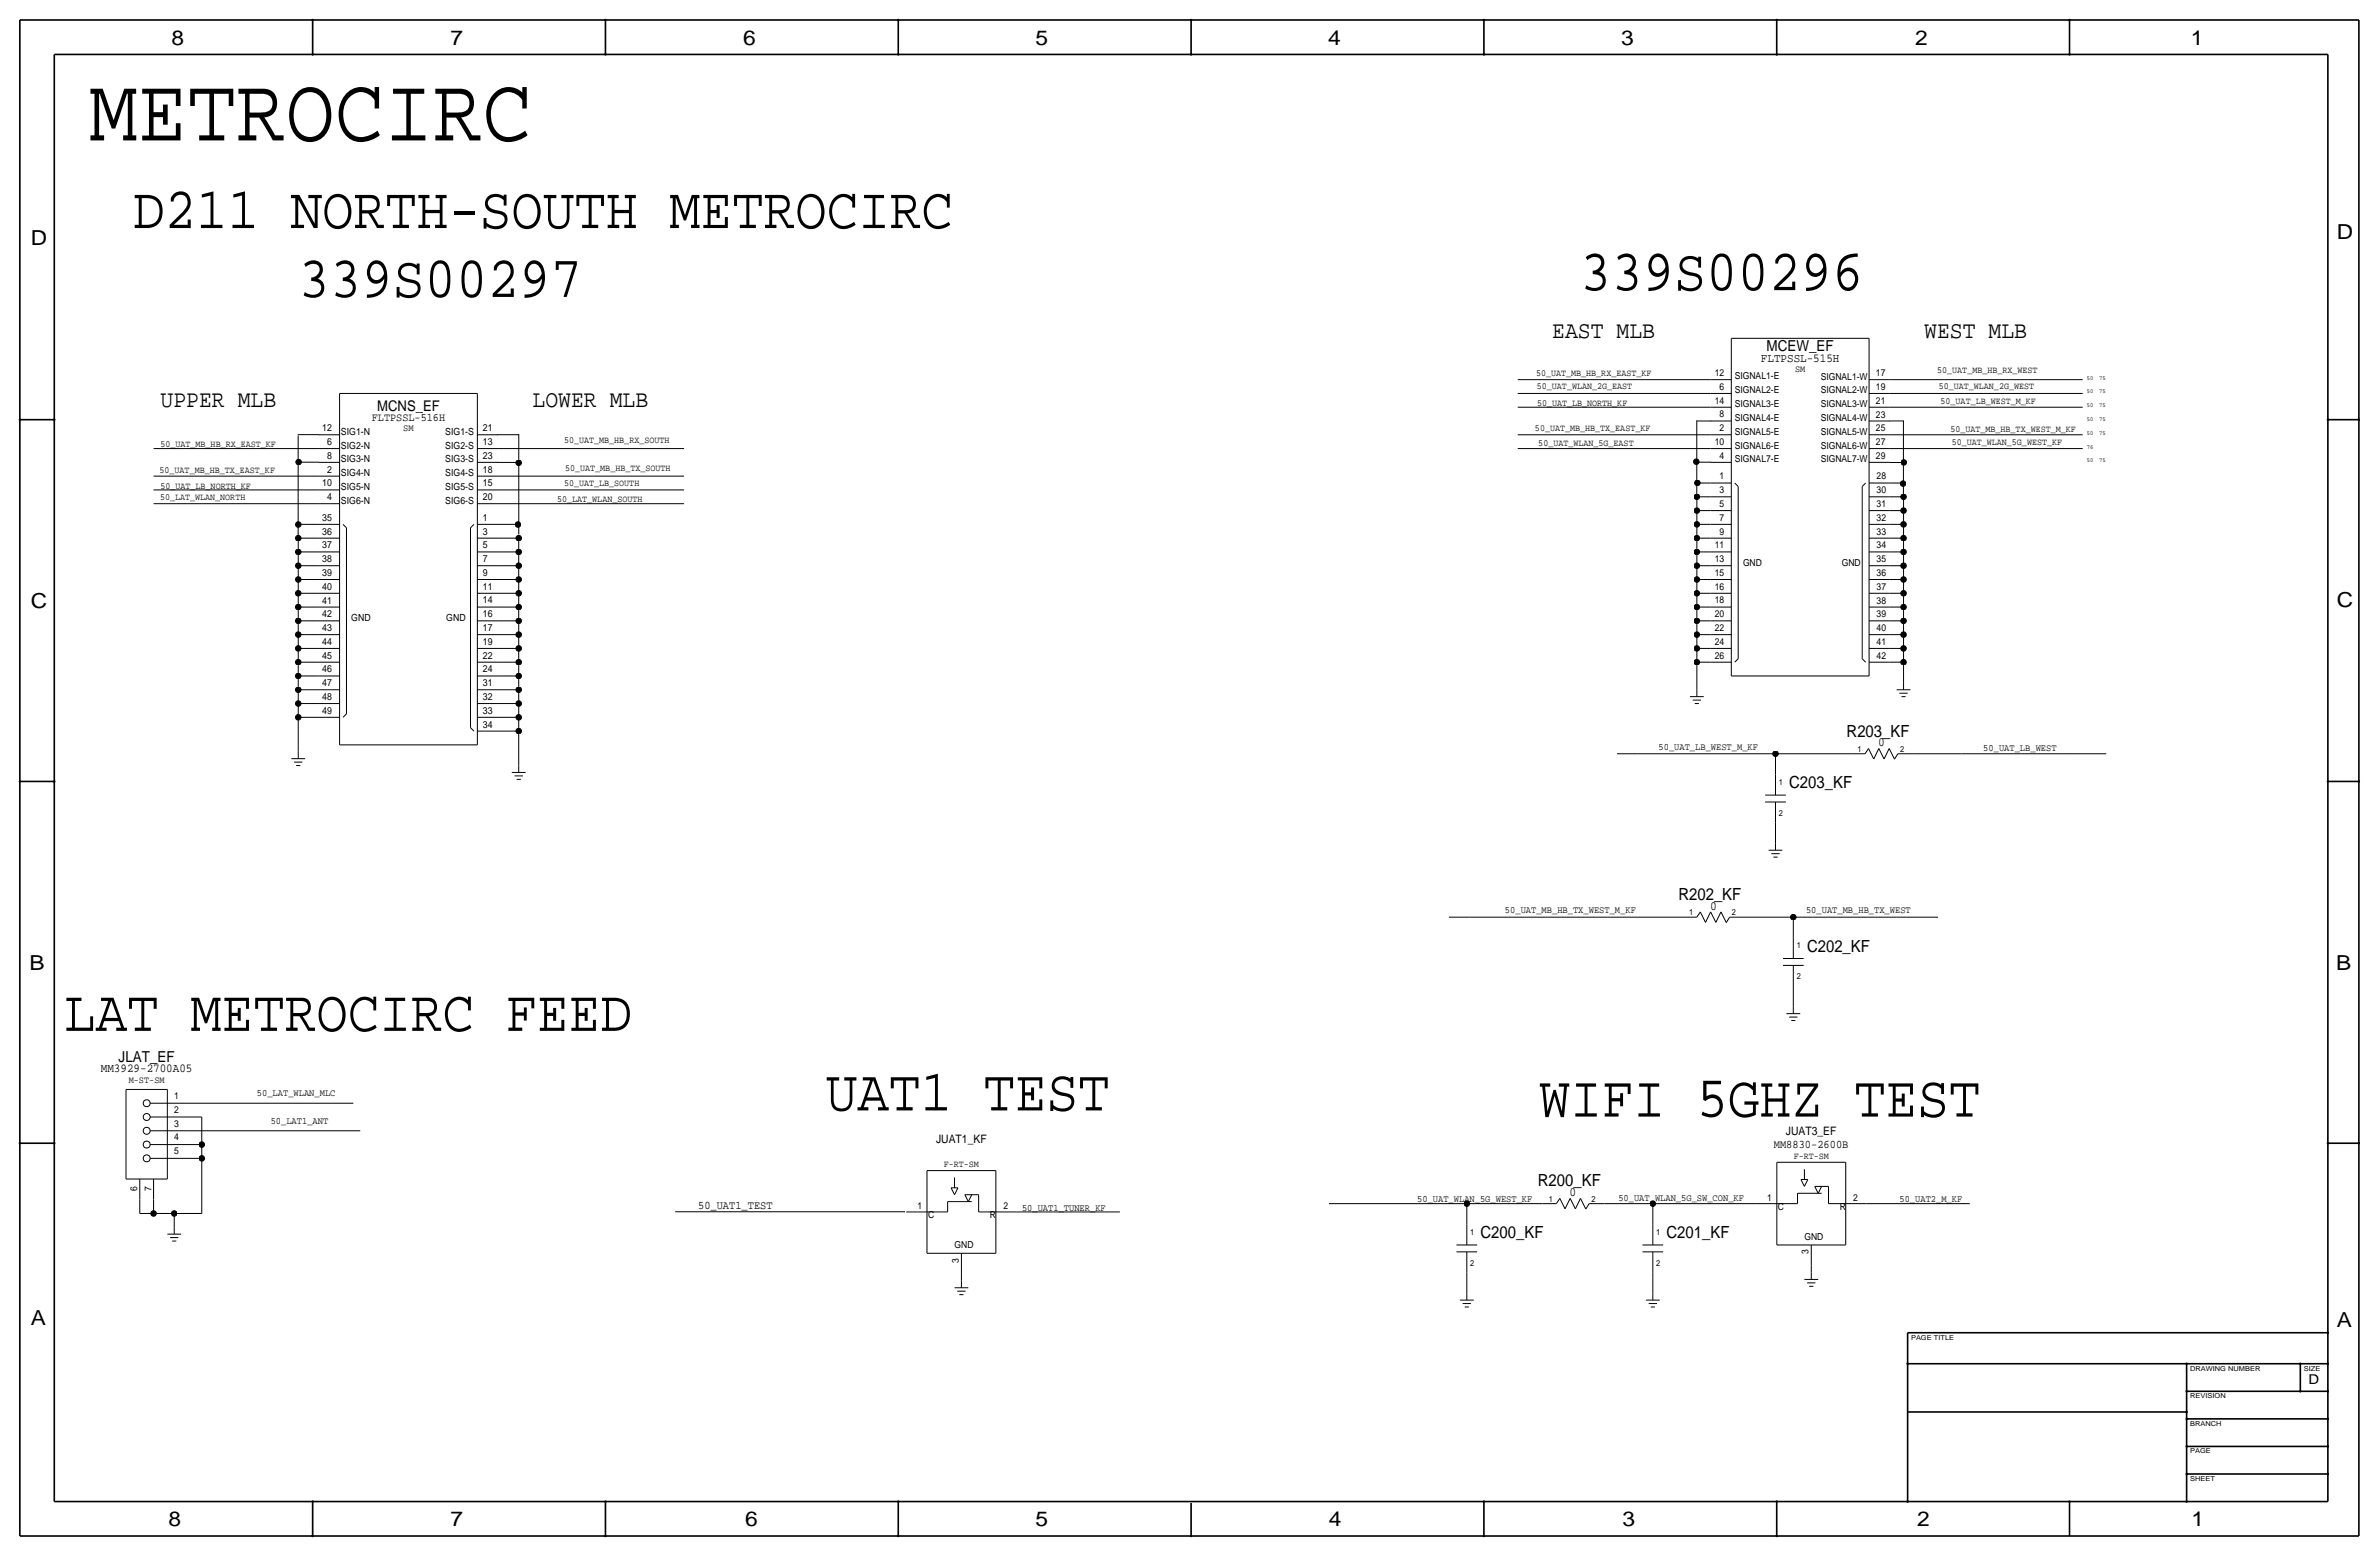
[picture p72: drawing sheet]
<svg xmlns="http://www.w3.org/2000/svg" width="877mm" height="574mm" viewBox="0 0 877 574" stroke-linecap="round" stroke-linejoin="round" font-family="sans-serif">
<defs><g id="words">
<text font-size="33.9" x="32.7" y="51.8">METROCIRC</text>
<g font-size="21.7">
<text x="49" y="84.1">D211 NORTH-SOUTH METROCIRC</text>
<text x="582.4" y="106.9">339S00296</text>
<text x="110" y="109.5">339S00297</text>
<text x="23.6" y="380">LAT METROCIRC FEED</text>
<text x="304.4" y="409.3">UAT1 TEST</text>
<text x="567.3" y="411.6">WIFI 5GHZ TEST</text>
</g>
<g font-size="8.9">
<text x="572.2" y="124.7">EAST MLB</text>
<text x="709.4" y="124.7">WEST MLB</text>
<text x="59.2" y="150.1">UPPER MLB</text>
<text x="196.3" y="150.1">LOWER MLB</text>
</g>
<g font-size="7.6">
<text x="63.2" y="16.5">8</text>
<text x="166.1" y="16.5">7</text>
<text x="274" y="16.5">6</text>
<text x="381.7" y="16.5">5</text>
<text x="489.7" y="16.5">4</text>
<text x="597.6" y="16.5">3</text>
<text x="706.1" y="16.5">2</text>
<text x="807.7" y="16.5">1</text>
<text x="861.5" y="88.1">D</text>
<text x="11.4" y="90.4">D</text>
<text x="11.4" y="224.3">C</text>
<text x="861.5" y="223.8">C</text>
<text x="10.8" y="357.6">B</text>
<text x="861.3" y="357.4">B</text>
<text x="11.3" y="488.4">A</text>
<text x="861.5" y="489.2">A</text>
<text x="62.2" y="562.6">8</text>
<text x="166" y="562.6">7</text>
<text x="274.8" y="562.6">6</text>
<text x="381.7" y="562.6">5</text>
<text x="489.9" y="562.6">4</text>
<text x="598.1" y="562.6">3</text>
<text x="706.8" y="562.6">2</text>
<text x="807.9" y="562.6">1</text>
</g>
<g font-size="6.2">
<text x="680.8" y="271.5">R203_KF</text>
<text x="659.6" y="290.5">C203_KF</text>
<text x="618.8" y="331.7">R202_KF</text>
<text x="666.2" y="350.8">C202_KF</text>
<text x="567" y="437.3">R200_KF</text>
<text x="545.8" y="456.4">C200_KF</text>
<text x="614.4" y="456.4">C201_KF</text>
</g>
<g font-size="5.6">
<text x="651.3" y="129.5">MCEW_EF</text>
<text x="43.7" y="391.4">JLAT_EF</text>
</g>
<text font-size="5.4" x="139.1" y="151.4">MCNS_EF</text>
<text font-size="5" x="851.1" y="510.3">D</text>
<g font-size="4.7">
<text x="692.4" y="275">0</text>
<text x="630.4" y="335.3">0</text>
<text x="578.6" y="440.9">0</text>
</g>
<g font-size="4.5">
<text x="649.2" y="133.3">FLTPSSL-515H</text>
<text x="37.2" y="395.2">MM3929-2700A05</text>
</g>
<g font-size="4.3">
<text x="658.4" y="418.2">JUAT3_EF</text>
<text x="345.1" y="421.3">JUAT1_KF</text>
<text x="654" y="423.3">MM8830-2600B</text>
<text x="257.4" y="445.7">50_UAT1_TEST</text>
</g>
<text font-size="4.2" x="137.1" y="155.2">FLTPSSL-516H</text>
<g font-size="3.6">
<text x="118.8" y="159">12</text>
<text x="125.7" y="160.2">SIG1-N</text>
<text x="148.7" y="158.9">SM</text>
<text x="164.2" y="160.3">SIG1-S</text>
<text x="178" y="159">21</text>
<text x="120.6" y="164.1">6</text>
<text x="125.7" y="165.3">SIG2-N</text>
<text x="164.2" y="165.3">SIG2-S</text>
<text x="178" y="164.1">13</text>
<text x="120.6" y="169.1">8</text>
<text x="125.7" y="170.4">SIG3-N</text>
<text x="164.2" y="170.4">SIG3-S</text>
<text x="178" y="169.1">23</text>
<text x="118.8" y="179.3">10</text>
<text x="120.6" y="174.2">2</text>
<text x="125.7" y="175.5">SIG4-N</text>
<text x="164.2" y="175.5">SIG4-S</text>
<text x="178" y="179.3">15</text>
<text x="178" y="174.2">18</text>
<text x="120.6" y="184.4">4</text>
<text x="125.7" y="185.6">SIG6-N</text>
<text x="125.7" y="180.6">SIG5-N</text>
<text x="164.2" y="185.7">SIG6-S</text>
<text x="164.2" y="180.6">SIG5-S</text>
<text x="178" y="184.4">20</text>
<text x="118.8" y="192">35</text>
<text x="178" y="192">1</text>
<text x="118.8" y="197.1">36</text>
<text x="178" y="197">3</text>
<text x="118.8" y="202.1">37</text>
<text x="178" y="202.1">5</text>
<text x="118.8" y="207.2">38</text>
<text x="178" y="207.2">7</text>
<text x="118.8" y="212.3">39</text>
<text x="178" y="212.3">9</text>
<text x="118.8" y="217.4">40</text>
<text x="178" y="217.4">11</text>
<text x="118.8" y="227.5">42</text>
<text x="118.8" y="222.5">41</text>
<text x="178" y="227.5">16</text>
<text x="178" y="222.4">14</text>
<text x="118.8" y="232.6">43</text>
<text x="129.5" y="228.8">GND</text>
<text x="164.5" y="228.8">GND</text>
<text x="178" y="232.6">17</text>
<text x="118.8" y="237.7">44</text>
<text x="178" y="237.7">19</text>
<text x="118.8" y="242.8">45</text>
<text x="178" y="242.8">22</text>
<text x="118.8" y="247.9">46</text>
<text x="178" y="247.9">24</text>
<text x="118.8" y="253">47</text>
<text x="178" y="252.9">31</text>
<text x="118.8" y="263.1">49</text>
<text x="118.8" y="258">48</text>
<text x="178" y="263.1">33</text>
<text x="178" y="258">32</text>
<text x="178" y="268.2">34</text>
<text x="611.4" y="276.4">50_UAT_LB_WEST_M_KF</text>
<text x="731.2" y="276.7">50_UAT_LB_WEST</text>
<text x="554.8" y="336.5">50_UAT_MB_HB_TX_WEST_M_KF</text>
<text x="665.8" y="336.5">50_UAT_MB_HB_TX_WEST</text>
<text x="94.7" y="404.1">50_LAT_WLAN_MLC</text>
<text x="99.8" y="414.3">50_LAT1_ANT</text>
<text x="522.5" y="443.1">50_UAT_WLAN_5G_WEST_KF</text>
<text x="596.6" y="442.6">50_UAT_WLAN_5G_SW_CON_KF</text>
<text x="700.3" y="443.1">50_UAT2_M_KF</text>
<text x="376.8" y="446.2">50_UAT1_TUNER_KF</text>
</g>
<g font-size="3.5">
<text x="661.8" y="137.1">SM</text>
<text x="714.2" y="137.6">50_UAT_MB_HB_RX_WEST</text>
<text x="566.3" y="138.6">50_UAT_MB_HB_RX_EAST_KF</text>
<text x="566.6" y="143.5">50_UAT_WLAN_2G_EAST</text>
<text x="632.2" y="138.6">12</text>
<text x="634" y="143.7">6</text>
<text x="639.5" y="139.9">SIGNAL1-E</text>
<text x="671.2" y="139.9">SIGNAL1-W</text>
<text x="691.6" y="143.7">19</text>
<text x="691.6" y="138.6">17</text>
<text x="714.8" y="143.6">50_UAT_WLAN_2G_WEST</text>
<text x="566.6" y="149.6">50_UAT_LB_NORTH_KF</text>
<text x="632.2" y="148.8">14</text>
<text x="639.5" y="145">SIGNAL2-E</text>
<text x="671.2" y="145">SIGNAL2-W</text>
<text x="691.6" y="148.8">21</text>
<text x="715.4" y="148.8">50_UAT_LB_WEST_M_KF</text>
<text x="634" y="153.9">8</text>
<text x="639.5" y="155.2">SIGNAL4-E</text>
<text x="639.5" y="150.1">SIGNAL3-E</text>
<text x="671.2" y="150.1">SIGNAL3-W</text>
<text x="671.2" y="155.2">SIGNAL4-W</text>
<text x="691.6" y="153.9">23</text>
<text x="565.9" y="158.8">50_UAT_MB_HB_TX_EAST_KF</text>
<text x="634" y="159">2</text>
<text x="639.5" y="160.2">SIGNAL5-E</text>
<text x="671.2" y="160.2">SIGNAL5-W</text>
<text x="691.6" y="159">25</text>
<text x="719" y="159.1">50_UAT_MB_HB_TX_WEST_M_KF</text>
<text x="59.2" y="164.8">50_UAT_MB_HB_RX_EAST_KF</text>
<text x="208" y="163.4">50_UAT_MB_HB_RX_SOUTH</text>
<text x="567.1" y="164.3">50_UAT_WLAN_5G_EAST</text>
<text x="632.2" y="164">10</text>
<text x="639.5" y="165.3">SIGNAL6-E</text>
<text x="671.2" y="165.3">SIGNAL6-W</text>
<text x="691.6" y="164.1">27</text>
<text x="719.5" y="163.8">50_UAT_WLAN_5G_WEST_KF</text>
<text x="208.4" y="173.6">50_UAT_MB_HB_TX_SOUTH</text>
<text x="634" y="169.1">4</text>
<text x="639.5" y="170.4">SIGNAL7-E</text>
<text x="671.2" y="170.4">SIGNAL7-W</text>
<text x="691.6" y="169.1">29</text>
<text x="58.8" y="174.3">50_UAT_MB_HB_TX_EAST_KF</text>
<text x="208" y="179.1">50_UAT_LB_SOUTH</text>
<text x="634" y="176.7">1</text>
<text x="691.9" y="176.7">28</text>
<text x="59" y="184.3">50_LAT_WLAN_NORTH</text>
<text x="59.2" y="180.1">50_UAT_LB_NORTH_KF</text>
<text x="205.4" y="185.2">50_LAT_WLAN_SOUTH</text>
<text x="634" y="181.8">3</text>
<text x="691.9" y="181.8">30</text>
<text x="634" y="192">7</text>
<text x="634" y="186.9">5</text>
<text x="691.9" y="192">32</text>
<text x="691.9" y="186.9">31</text>
<text x="634" y="197">9</text>
<text x="691.9" y="197.1">33</text>
<text x="632.2" y="202.1">11</text>
<text x="691.9" y="202.1">34</text>
<text x="632.2" y="207.2">13</text>
<text x="642.6" y="208.5">GND</text>
<text x="679" y="208.5">GND</text>
<text x="691.9" y="207.2">35</text>
<text x="632.2" y="212.3">15</text>
<text x="691.9" y="212.3">36</text>
<text x="632.2" y="217.4">16</text>
<text x="691.9" y="217.4">37</text>
<text x="632.2" y="227.5">20</text>
<text x="632.2" y="222.4">18</text>
<text x="691.9" y="227.5">39</text>
<text x="691.9" y="222.5">38</text>
<text x="632.2" y="232.6">22</text>
<text x="691.9" y="232.6">40</text>
<text x="632.2" y="237.7">24</text>
<text x="691.9" y="237.7">41</text>
<text x="632.2" y="242.8">26</text>
<text x="691.9" y="242.8">42</text>
<text x="47.5" y="399">M-ST-SM</text>
<text x="64.2" y="405.1">1</text>
<text x="64.2" y="410.2">2</text>
<text x="64.2" y="415.3">3</text>
<text x="64.2" y="425.4">5</text>
<text x="64.2" y="420.3">4</text>
<text x="348" y="430.2">F-RT-SM</text>
<text x="661.3" y="427.1">F-RT-SM</text>
<text x="50.5" y="438.9" transform="rotate(-90 50.5 438.9)">6</text>
<text x="55.9" y="438.9" transform="rotate(-90 55.9 438.9)">7</text>
<text x="651.5" y="442.6">1</text>
<text x="683.3" y="442.6">2</text>
<text x="338.2" y="445.7">1</text>
<text x="342.1" y="449">C</text>
<text x="365" y="449">R</text>
<text x="369.9" y="445.7">2</text>
<text x="655.5" y="445.9">C</text>
<text x="678.3" y="445.9">R</text>
<text x="351.9" y="460.2">GND</text>
<text x="665.2" y="457.1">GND</text>
<text x="353.4" y="465.4" transform="rotate(-90 353.4 465.4)">3</text>
<text x="666.8" y="462.4" transform="rotate(-90 666.8 462.4)">3</text>
</g>
<g font-size="3.1">
<text x="684.8" y="277.1">1</text>
<text x="700.5" y="277.1">2</text>
<text x="655.8" y="289.3">1</text>
<text x="655.8" y="300.7">2</text>
<text x="622.8" y="337.3">1</text>
<text x="638.5" y="337.3">2</text>
<text x="662.4" y="349.5">1</text>
<text x="662.4" y="360.9">2</text>
<text x="571" y="442.9">1</text>
<text x="586.7" y="442.9">2</text>
<text x="542" y="455.1">1</text>
<text x="610.6" y="455.1">1</text>
<text x="542" y="466.5">2</text>
<text x="610.6" y="466.5">2</text>
</g>
<g font-size="2.5">
<text x="704.5" y="493.8">PAGE TITLE</text>
<text x="807.4" y="505.2">DRAWING NUMBER</text>
<text x="849.3" y="505.2">SIZE</text>
<text x="807.4" y="515.4">REVISION</text>
<text x="807.4" y="525.5">BRANCH</text>
<text x="807.4" y="535.7">PAGE</text>
<text x="807.4" y="545.8">SHEET</text>
</g>
<g font-size="2.3">
<text x="769.3" y="139.9">50</text>
<text x="773.9" y="139.9">75</text>
<text x="769.3" y="145">50</text>
<text x="773.9" y="145">75</text>
<text x="769.3" y="150.1">50</text>
<text x="769.3" y="155.2">50</text>
<text x="773.9" y="150.1">75</text>
<text x="773.9" y="155.2">75</text>
<text x="769.3" y="160.3">50</text>
<text x="773.9" y="160.3">75</text>
<text x="769.3" y="165.3">76</text>
<text x="769.3" y="170.4">50</text>
<text x="773.9" y="170.4">75</text>
</g>
</g></defs>
<g fill="none" stroke="#000" stroke-width=".6" stroke-linecap="butt">
<path d="M7.3 7.4v558.8zM7.3 7.4h862.3zM115.3 7.4v12.7zM223.2 7.4v12.7zM331.2 7.4v12.7zM439.1 7.4v12.7zM547.1 7.4v12.7zM655 7.4v12.7zM763 7.4v12.7zM869.6 7.4v558.8zM20 20.1v533.4zM20 20.1h838.2z"/>
<path d="M858.2 20.1v533.4zM7.3 154.7h12.7zM858.2 154.7h11.4zM7.3 288h12.7zM858.2 288h11.4zM7.3 421.4h12.7zM858.2 421.4h11.4zM703.3 491.2h154.9zM703.3 491.2v62.3zM703.3 502.7h154.9zM806.1 502.7v50.8zM806.1 512.8h52.1z"/>
<path d="M848.1 502.7v10.1zM703.3 520.4h102.8zM806.1 533.1h52.1zM806.1 523h52.1zM20 553.5h838.2zM115.3 553.5v12.7zM223.2 553.5v12.7zM331.2 553.5v12.7zM439.1 554v12.2zM547.1 553.5v12.7zM655 553.5v12.7zM763 553.5v12.7z"/>
<path d="M806.1 543.3h52.1zM7.3 566.2h862.3z"/>
</g>
<g fill="#000" stroke="#000" stroke-width=".37">
<path d="M115.1 7.2h.4v.3h-.4zM115.1 19.9h.4v.3h-.4zM223 7.2h.4v.3h-.4zM223 19.9h.4v.3h-.4zM331 19.9h.4v.3h-.4zM331 7.2h.4v.3h-.4zM438.9 7.2h.4v.3h-.4zM438.9 19.9h.4v.3h-.4zM546.9 7.2h.4v.3h-.4zM546.9 19.9h.4v.3h-.4zM654.8 19.9h.4v.3h-.4zM654.8 7.2h.4v.3h-.4z"/>
<path d="M762.8 19.9h.4v.3h-.4zM762.8 7.2h.4v.3h-.4zM7.1 154.5h.4v.4h-.4zM19.8 154.5h.4v.4h-.4zM858 154.5h.4v.4h-.4zM869.5 154.5h.3v.4h-.3zM7.1 287.9h.4v.3h-.4zM19.8 287.9h.4v.3h-.4zM858 287.9h.4v.3h-.4zM869.5 287.9h.3v.3h-.3zM7.1 421.2h.4v.4h-.4zM19.8 421.2h.4v.4h-.4z"/>
<path d="M858 421.2h.4v.4h-.4zM869.5 421.2h.3v.4h-.3zM858 491.1h.4v.3h-.4zM703.1 502.5h.4v.3h-.4zM806 502.5h.3v.3h-.3zM806 512.7h.3v.3h-.3zM847.9 512.7h.3v.3h-.3zM847.9 502.5h.3v.3h-.3zM858 502.5h.4v.3h-.4zM858 512.7h.4v.3h-.4zM806 520.3h.3v.3h-.3zM806 522.8h.3v.4h-.3z"/>
<path d="M806 533h.3v.3h-.3zM858 522.8h.4v.4h-.4zM858 533h.4v.3h-.4zM115.1 553.3h.4v.3h-.4zM223 553.3h.4v.3h-.4zM331 553.3h.4v.3h-.4zM546.9 553.3h.4v.3h-.4zM654.8 553.3h.4v.3h-.4zM703.1 553.3h.4v.3h-.4zM762.8 553.3h.4v.3h-.4zM806 543.1h.3v.4h-.3zM806 553.3h.3v.3h-.3z"/>
<path d="M858 543.1h.4v.4h-.4zM115.1 566h.4v.3h-.4zM223 566h.4v.3h-.4zM331 566h.4v.3h-.4zM438.9 566h.4v.3h-.4zM546.9 566h.4v.3h-.4zM654.8 566h.4v.3h-.4z"/>
<circle cx="110.1" cy="170.3" r="1.02"/>
<circle cx="191.2" cy="170.6" r="1.02"/>
<circle cx="625.4" cy="170.2" r="1.02"/>
<circle cx="625.8" cy="178" r="1.02"/>
<circle cx="701.6" cy="178.3" r="1.02"/>
<circle cx="701.9" cy="170.4" r="1.02"/>
<circle cx="110" cy="198.4" r="1.02"/>
<circle cx="110" cy="193.3" r="1.02"/>
<circle cx="190.9" cy="193.3" r="1.02"/>
<circle cx="191.2" cy="198.4" r="1.02"/>
<circle cx="625.6" cy="198.4" r="1.02"/>
<circle cx="625.6" cy="183.1" r="1.02"/>
<circle cx="625.6" cy="193.3" r="1.02"/>
<circle cx="625.6" cy="188.2" r="1.02"/>
<circle cx="701.8" cy="198.4" r="1.02"/>
<circle cx="701.8" cy="183.1" r="1.02"/>
<circle cx="701.8" cy="188.2" r="1.02"/>
<circle cx="701.8" cy="193.3" r="1.02"/>
<circle cx="110" cy="203.4" r="1.02"/>
<circle cx="110" cy="213.6" r="1.02"/>
<circle cx="110" cy="208.5" r="1.02"/>
<circle cx="110" cy="218.7" r="1.02"/>
<circle cx="191.2" cy="218.7" r="1.02"/>
<circle cx="191.2" cy="213.6" r="1.02"/>
<circle cx="191.2" cy="208.5" r="1.02"/>
<circle cx="191.2" cy="203.4" r="1.02"/>
<circle cx="625.6" cy="213.6" r="1.02"/>
<circle cx="625.6" cy="203.4" r="1.02"/>
<circle cx="625.6" cy="208.5" r="1.02"/>
<circle cx="625.6" cy="218.7" r="1.02"/>
<circle cx="701.8" cy="203.4" r="1.02"/>
<circle cx="701.8" cy="208.5" r="1.02"/>
<circle cx="701.8" cy="213.6" r="1.02"/>
<circle cx="701.8" cy="218.7" r="1.02"/>
<circle cx="110" cy="223.8" r="1.02"/>
<circle cx="110" cy="239" r="1.02"/>
<circle cx="110" cy="228.8" r="1.02"/>
<circle cx="110" cy="233.9" r="1.02"/>
<circle cx="191.2" cy="223.8" r="1.02"/>
<circle cx="191.2" cy="239" r="1.02"/>
<circle cx="191.2" cy="233.9" r="1.02"/>
<circle cx="191.2" cy="228.8" r="1.02"/>
<circle cx="625.6" cy="233.9" r="1.02"/>
<circle cx="625.6" cy="239" r="1.02"/>
<circle cx="625.6" cy="223.8" r="1.02"/>
<circle cx="625.6" cy="228.8" r="1.02"/>
<circle cx="701.8" cy="223.8" r="1.02"/>
<circle cx="701.8" cy="228.8" r="1.02"/>
<circle cx="701.8" cy="239" r="1.02"/>
<circle cx="701.8" cy="233.9" r="1.02"/>
<circle cx="110" cy="259.3" r="1.02"/>
<circle cx="110" cy="244.1" r="1.02"/>
<circle cx="110" cy="254.2" r="1.02"/>
<circle cx="110" cy="249.2" r="1.02"/>
<circle cx="191.2" cy="254.2" r="1.02"/>
<circle cx="191.2" cy="244.1" r="1.02"/>
<circle cx="191.2" cy="259.3" r="1.02"/>
<circle cx="191.2" cy="249.2" r="1.02"/>
<circle cx="625.6" cy="244.1" r="1.02"/>
<circle cx="701.8" cy="244.1" r="1.02"/>
<circle cx="110" cy="264.4" r="1.02"/>
<circle cx="191.2" cy="269.5" r="1.02"/>
<circle cx="191.2" cy="264.4" r="1.02"/>
<circle cx="654.6" cy="277.8" r="1.02"/>
<circle cx="661.1" cy="338.1" r="1.02"/>
<circle cx="74.4" cy="421.9" r="1.02"/>
<circle cx="74.4" cy="427" r="1.02"/>
<circle cx="56.6" cy="447.3" r="1.02"/>
<circle cx="64.2" cy="447.3" r="1.02"/>
<circle cx="540.8" cy="443.7" r="1.02"/>
<circle cx="609.3" cy="443.7" r="1.02"/>
</g>
<g fill="none" stroke="#000" stroke-width=".37">
<path d="M559.5 139.9h71.2zM630.7 139.9h7.6zM638.3 124.7v124.5zM638.3 124.7h50.8zM689.1 124.7v124.5zM689.1 139.9h7.6zM696.7 139.9h71.1zM125.2 145h50.8zM125.2 145v129.6zM176 145v129.6zM559.5 150.1h71.2zM559.5 145h71.2z"/>
<path d="M625.6 154.9v27.4zM625.6 155.2h5.2zM630.7 145h7.6zM630.7 150.1h7.6zM630.7 155.2h7.6zM689.1 155.2h7.6zM689.1 150.1h7.6zM689.1 145h7.6zM696.5 155.2h5.3zM696.7 145h71.1zM696.7 150.1h71.1zM701.7 155v27.5z"/>
<path d="M56.6 165.3h61zM56.6 175.5h61zM109.8 160.2h7.9zM109.9 160.5v37.4zM110.2 170.4h7.4zM117.6 175.5h7.6zM117.6 170.4h7.6zM117.6 165.3h7.6zM117.6 160.3h7.6zM176 175.5h7.6zM176 170.4h7.6zM176 165.3h7.6z"/>
<path d="M176 160.3h7.6zM183.4 170.4h7.5zM183.4 160.2h7.9zM183.6 175.5h68.6zM183.6 165.3h68.6zM191.3 160v37zM559.5 160.3h71.2zM559.5 165.3h71.2zM625.6 170.4h5.2zM625.6 178h5.1zM630.7 178h7.6zM630.7 160.3h7.6z"/>
<path d="M630.7 165.3h7.6zM630.7 170.4h7.6zM639.5 178l1.3 1.3zM640.8 179.3v63.5zM686.5 179.3l1.3-1.3zM686.5 179.3v63.5zM689.1 170.4h7.6zM689.1 165.3h7.6zM689.1 160.3h7.6zM689.1 178h7.6zM696.6 170.5h5.2zM696.7 165.3h71.1z"/>
<path d="M696.7 178h5.1zM696.7 160.3h71.1zM56.6 180.6h61zM56.6 185.7h61zM110 198.4v5zM110 193.3h7.6zM110 198.4h7.6zM117.6 198.4h7.6zM117.6 193.3h7.6zM117.6 185.7h7.6zM117.6 180.6h7.6zM126.5 193.3l1.2 1.3z"/>
<path d="M127.7 194.6v68.5zM173.5 194.6l1.2-1.3zM173.5 194.6v73.6zM176 198.4h7.6zM176 193.3h7.6zM176 185.7h7.6zM176 180.6h7.6zM183.6 198.4h7.6zM183.6 193.3h7.6zM183.6 185.7h68.6zM183.6 180.6h68.6zM191.2 198.4v5z"/>
<path d="M625.6 198.4v5zM625.6 193.3v5.1zM625.6 188.2v5.1zM625.6 183.1v5.1zM625.6 198.4h5.1zM625.6 193.3h5.1zM625.6 188.2h5.1zM625.6 183.1h5.1zM630.7 183.1h7.6zM630.7 188.2h7.6zM630.7 193.3h7.6zM630.7 198.4h7.6z"/>
<path d="M689.1 183.1h7.6zM689.1 188.2h7.6zM689.1 193.3h7.6zM689.1 198.4h7.6zM696.7 198.4h5.1zM696.7 193.3h5.1zM696.7 188.2h5.1zM696.7 183.1h5.1zM701.8 198.4v5zM701.8 193.3v5.1zM701.8 188.2v5.1zM701.8 183.1v5.1z"/>
<path d="M110 218.7v5.1zM110 213.6v5.1zM110 213.6h7.6zM110 208.5v5.1zM110 203.4v5.1zM110 218.7h7.6zM110 208.5h7.6zM110 203.4h7.6zM117.6 218.7h7.6zM117.6 213.6h7.6zM117.6 208.5h7.6zM117.6 203.4h7.6z"/>
<path d="M176 213.6h7.6zM176 218.7h7.6zM176 208.5h7.6zM176 203.4h7.6zM183.6 218.7h7.6zM183.6 213.6h7.6zM183.6 208.5h7.6zM183.6 203.4h7.6zM191.2 218.7v5.1zM191.2 213.6v5.1zM191.2 208.5v5.1zM191.2 203.4v5.1z"/>
<path d="M625.6 218.7v5.1zM625.6 213.6v5.1zM625.6 208.5v5.1zM625.6 203.4v5.1zM625.6 218.7h5.1zM625.6 213.6h5.1zM625.6 208.5h5.1zM625.6 203.4h5.1zM630.7 203.4h7.6zM630.7 208.5h7.6zM630.7 213.6h7.6zM630.7 218.7h7.6z"/>
<path d="M689.1 203.4h7.6zM689.1 208.5h7.6zM689.1 213.6h7.6zM689.1 218.7h7.6zM696.7 218.7h5.1zM696.7 213.6h5.1zM696.7 208.5h5.1zM696.7 203.4h5.1zM701.8 218.7v5.1zM701.8 213.6v5.1zM701.8 208.5v5.1zM701.8 203.4v5.1z"/>
<path d="M110 239v5.1zM110 233.9v5.1zM110 228.8v5.1zM110 223.8v5zM110 239h7.6zM110 233.9h7.6zM110 228.8h7.6zM110 223.8h7.6zM117.6 239h7.6zM117.6 233.9h7.6zM117.6 228.8h7.6zM117.6 223.8h7.6z"/>
<path d="M176 239h7.6zM176 233.9h7.6zM176 228.8h7.6zM176 223.8h7.6zM183.6 239h7.6zM183.6 233.9h7.6zM183.6 228.8h7.6zM183.6 223.8h7.6zM191.2 239v5.1zM191.2 233.9v5.1zM191.2 228.8v5.1zM191.2 223.8v5z"/>
<path d="M625.6 239v5.1zM625.6 233.9v5.1zM625.6 228.8v5.1zM625.6 223.8v5zM625.6 239h5.1zM625.6 233.9h5.1zM625.6 228.8h5.1zM625.6 223.8h5.1zM630.7 223.8h7.6zM630.7 228.8h7.6zM630.7 233.9h7.6zM630.7 239h7.6z"/>
<path d="M689.1 239h7.6zM689.1 228.8h7.6zM689.1 233.9h7.6zM689.1 223.8h7.6zM696.7 239h5.1zM696.7 233.9h5.1zM696.7 228.8h5.1zM696.7 223.8h5.1zM701.8 233.9v5.1zM701.8 239v5.1zM701.8 228.8v5.1zM701.8 223.8v5z"/>
<path d="M110 259.3v5.1zM110 254.2v5.1zM110 249.2v5zM110 244.1v5.1zM110 259.3h7.6zM110 254.2h7.6zM110 249.2h7.6zM110 244.1h7.6zM117.6 244.1h7.6zM117.6 249.2h7.6zM117.6 254.2h7.6zM117.6 259.3h7.6z"/>
<path d="M176 259.3h7.6zM176 254.2h7.6zM176 249.2h7.6zM176 244.1h7.6zM183.6 259.3h7.6zM183.6 254.2h7.6zM183.6 249.2h7.6zM183.6 244.1h7.6zM191.2 259.3v5.1zM191.2 254.2v5.1zM191.2 249.2v5zM191.2 244.1v5.1z"/>
<path d="M623 256.8h5.1zM624.1 258.1h3zM624.8 259.3h1.5zM625.6 244.1v10.1zM625.6 254.2v2.6zM625.6 244.1h5.1zM630.7 244.1h7.6zM638.3 249.2h50.8zM639.5 244.1l1.3-1.3zM686.5 242.8l1.3 1.3zM689.1 244.1h7.6zM696.7 244.1h5.1z"/>
<path d="M699.2 254.2h5.1zM700.3 255.5h3zM701 256.8h1.5zM701.8 244.1v7.6zM701.8 251.7v2.5zM107.4 279.6h5.1zM110 264.4v12.7zM110 277.1v2.5zM110 264.4h7.6zM117.6 264.4h7.6zM125.2 274.6h50.8zM127.7 263.1l-1.2 1.3z"/>
<path d="M173.5 268.2l1.2 1.3zM176 269.5h7.6zM176 264.4h7.6zM183.6 264.4h7.6zM183.6 269.5h7.6zM191.2 264.4v5.1zM191.2 269.5v12.7zM596.1 277.8h7.7zM603.8 277.8h50.8zM654.6 277.8v7.7zM654.6 277.8h27.9zM682.5 277.8h5.1z"/>
<path d="M688.9 275.9l-1.3 1.9zM688.9 275.9l1.9 3.9zM692.7 275.9l-1.9 3.9zM692.7 275.9l1.9 3.9zM696.5 275.9l-1.9 3.9zM696.5 275.9l1.9 3.9zM699.7 277.8h5.7zM699.7 277.8l-1.3 2.1zM705.4 277.8h17.7zM723.1 277.8h38.1zM761.2 277.8h15.3zM108.4 280.9h3.1z"/>
<path d="M109.2 282.2h1.5zM188.7 284.7h5.1zM189.7 286h3.1zM190.5 287.3h1.5zM191.2 282.2v2.5zM650.8 295.6h7.6zM650.8 293.1h7.6zM654.6 285.5v7.6zM654.6 295.6v7.6zM652 313.4h5.1zM653 314.7h3.1zM653.8 315.9h1.5z"/>
<path d="M654.6 303.2v7.7zM654.6 310.9v2.5zM534.1 338.1h7.7zM541.8 338.1h50.8zM592.6 338.1h27.9zM620.5 338.1h5.1zM626.8 336.1l-1.2 2zM626.8 336.1l2 3.9zM630.7 336.1l-1.9 3.9zM630.7 336.1l1.9 3.9zM634.5 336.1l-1.9 3.9zM634.5 336.1l1.9 3.9z"/>
<path d="M637.7 338.1h5.7zM637.7 338.1l-1.3 2zM643.4 338.1h17.7zM661.1 338.1h38.1zM661.1 338.1v7.6zM699.2 338.1h15.3zM657.3 353.3h7.6zM657.3 355.8h7.6zM661.1 345.7v7.6zM661.1 355.8v7.7zM658.6 373.6h5.1zM659.6 374.9h3.1z"/>
<path d="M660.4 376.2h1.5zM661.1 363.5v7.6zM661.1 371.1v2.5zM46.5 401.6h15.2zM46.5 401.6v33zM55.3 416.8h14zM55.3 406.6h14zM55.3 411.7h14zM61.7 401.6v33zM69.3 411.7h5.1zM69.3 406.6h61zM69.3 416.8h63.5z"/>
<path d="M74.4 411.7v10.2zM46.5 434.6h15.2zM51.5 434.6v7.6zM55.3 427h14zM55.3 421.9h14zM56.6 434.6v7.6zM69.3 427h5.1zM69.3 421.9h5.1zM74.4 427v20.3zM74.4 421.9v5.1zM341.7 431.5h25.4zM341.7 431.5v30.5z"/>
<path d="M350.6 437.8h2.6zM350.6 437.8l1.3 2.6zM351.9 434v3.8zM353.2 437.8l-1.3 2.6zM367.1 431.5v30.5zM655.1 428.4h25.4zM655.1 428.4v30.5zM662.7 439.8v3.9zM662.7 439.8h8.9zM664 434.8l1.2 2.5zM664 434.8h2.5zM665.2 431v3.8z"/>
<path d="M666.5 434.8l-1.3 2.5zM669 437.3l1.3 2.5zM669 437.3h5.1zM671.6 437.3l-1.3 2.5zM674.1 437.3v6.4zM680.5 428.4v30.5zM51.5 442.2v5.1zM51.5 447.3h5.1zM56.6 447.3h7.6zM56.6 442.2v5.1zM61.7 454.9h5.1zM62.7 456.2h3.1z"/>
<path d="M63.5 457.4h1.5zM64.2 447.3h10.2zM64.2 447.3v5.1zM64.2 452.4v2.5zM248.9 446.6h84.8zM334.1 446.7h15.3zM349.4 442.9v3.8zM349.4 442.9h8.9zM355.7 440.4l1.3 2.5zM355.7 440.4h5.1zM358.3 440.4l-1.3 2.5zM360.8 440.4v6.3z"/>
<path d="M360.8 446.7h14zM374.8 446.7h38.1zM490 443.7h50.8zM537 458.9h7.6zM540.8 443.7v7.6zM540.8 451.3v7.6zM540.8 443.7h27.9zM568.7 443.7h5.1zM575.1 441.7l-1.3 2zM575.1 441.7l1.9 3.9zM578.9 441.7l-1.9 3.9zM578.9 441.7l1.9 3.9z"/>
<path d="M582.7 441.7l-1.9 3.9zM582.7 441.7l1.9 3.9zM585.9 443.7h5.7zM585.9 443.7l-1.3 2zM591.6 443.7h17.7zM605.5 458.9h7.7zM609.3 443.7h38.1zM609.3 443.7v7.6zM609.3 451.3v7.6zM647.4 443.7h15.3zM655.1 458.9h25.4zM667.8 458.9v7.6z"/>
<path d="M674.1 443.7h14zM688.1 443.7h38.1zM341.7 462h25.4zM351.9 474.7h5.1zM352.9 475.9h3.1zM353.7 477.2h1.5zM354.4 469.6v2.5zM354.4 462v7.6zM354.4 472.1v2.6zM537 461.4h7.6zM538.2 479.2h5.1zM540.8 469.1v7.6z"/>
<path d="M540.8 461.4v7.7zM540.8 476.7v2.5zM605.5 461.4h7.7zM606.8 479.2h5.1zM609.3 469.1v7.6zM609.3 461.4v7.7zM609.3 476.7v2.5zM665.2 471.6h5.1zM666.2 472.9h3.1zM667 474.1h1.5zM667.8 466.5v2.6zM667.8 469.1v2.5z"/>
<path d="M539.2 480.5h3.1zM540 481.8h1.5zM607.8 480.5h3.1zM608.6 481.8h1.5z"/>
<circle cx="54.1" cy="411.7" r="1.28"/>
<circle cx="54.1" cy="416.8" r="1.28"/>
<circle cx="54.1" cy="406.7" r="1.28"/>
<circle cx="54.1" cy="421.9" r="1.28"/>
<circle cx="54.1" cy="427" r="1.28"/>
</g>
<use href="#words"/>
</svg>
